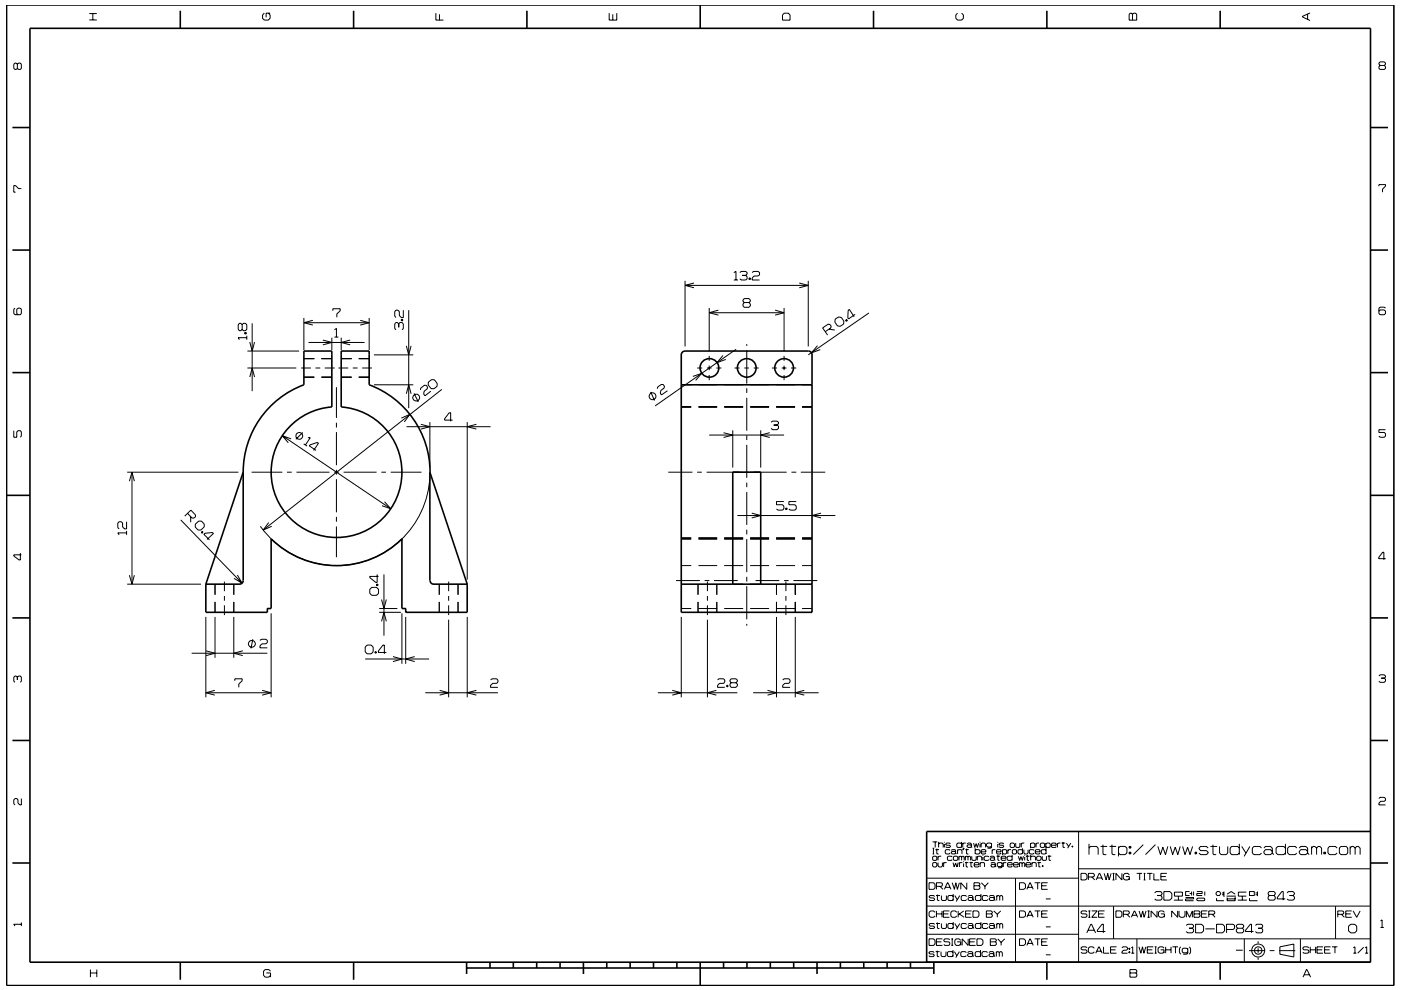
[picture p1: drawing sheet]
<svg xmlns="http://www.w3.org/2000/svg" width="297mm" height="210mm" viewBox="0 0 297 210" stroke-linecap="round" stroke-linejoin="round" font-family="sans-serif">
<g fill="none" stroke="#000" stroke-width=".21">
<path d="M3.7 13.6l-.3-.2h-.2l-.3 .2v.9l.3 .2 .5-.2M3.7 13.6l.2-.2h.4l.2 .2v.9l-.2 .2h-.4l-.2-.2M3.7 13.6v.9M18.9 4.2h1.6M18.9 2.9h1.6M19.7 2.9v1.3M56 2.8l-.3 .4v.7l.3 .4h.9l.4-.4v-.7l-.4-.4M57.3 2.8h-.9v.9M92.4 2.8v1.5h1.6M93.2 3v1.3M129.2 2.8v1.5h1.6v-1.5M129.9 3v1.3"/>
<path d="M166.3 2.8h.8l.4 .4v1.1h-1.6v-1.1zM203 2.8l-.4 .4v.7l.4 .4h.9l.4-.4v-.7l-.4-.4M239.6 2.8h.3l.2 .2 .3-.2h.3l.3 .2v1.3h-1.6v-1.3zM240.1 3v1.3M277.2 3v1.1M277.7 2.7l-1.6 .8v.1l1.6 .8M292.6 13.9l-.2-.3v-.2l.2-.3h.9l.2 .3v.2l-.2 .3M292.6 13.9l-.2 .2v.4l.2 .2h.9l.2-.2v-.4l-.2-.2M292.6 13.9h.9M292.4 39.5v-.3h1.3v.3l-.6 .6v.7M4.5 40h-.6l-.6-.6h-.4v1.4h.4M145.2 59.6v13.9"/>
<path d="M155.6 57.8l.4-.2v1.8M155.6 59.4h.9M156.8 57.8l.3-.2h1l.3 .2v.3l-.3 .3M157.4 58.4h.7M158.1 58.4l.3 .3v.4l-.3 .3h-1l-.3-.3M158.8 59h.3v.3h-.3zM158.9 59v.3M159.5 57.8l.3-.2h.9l.3 .2v.5l-.3 .2h-.8l-.4 .5v.4h1.5M171.4 59.6v13.9M3.2 65.4l-.3 .2v.9l.3 .3h1.1l.2-.3v-.9l-.2-.2h-.5l-.2 .2v.9l.2 .3M51.3 68.9l.3-.3h.4l.3 .3v.9l-.3 .3h-.4l-.3-.3M51.3 68.9l-.2-.3h-.3l-.3 .3v.9l.3 .3h.3l.2-.3"/>
<path d="M51.3 68.9v.9M51.9 70.5h.3v.3h-.3zM51.9 70.7h.3M52.3 71.6h-1.8l.3 .4M52.3 71.2v.8M52.5 74.5h10.9M52.5 78.1h10.3M53 72.6l.5 1.9 .5-1.9M53 80l.5-1.9 .5 1.9M53.5 68.6v14.4M63.8 78.1h2.1M64.4 67.4v6.9"/>
<path d="M64.4 68.4h13.9M64.4 76.1h2.2M65.4 72.6h11.9M66.3 67.9l-1.9 .5 1.9 .6M66.9 78.1h1M68.2 76.1h2.2M68.4 72.1l2 .5-2 .5M68.9 78.1h2.1M70.4 71.6v2.7M70.6 65.9v-.4h1.5v.4l-.7 .7v.7M70.9 69.9l.4-.2v1.8M70.9 71.5h.8"/>
<path d="M71.8 78.1h2M72.3 76.1h2.2M72.3 71.6v2.7M74.2 72.1l-1.9 .5 1.9 .5M74.8 78.1h1M76.1 76.1h2.2M76.4 67.9l1.9 .5-1.9 .6M76.8 78.1h2.1M78.3 67.4v6.9M79.3 75.3h8.3M84.5 68.7l-.3-.3h-.3l-.2 .3v1l.2 .3M84.5 68.7l.3-.3h.5l.2 .3v1l-.2 .3"/>
<path d="M84.5 68.7v.7M85.1 67.7h.3v.3h-.3zM85.1 67.9h.3M85.5 65.8v1.5h-.4l-.4-.4v-.8l-.3-.3h-.5l-.2 .3v1l.2 .2M86.1 73.4l.6 1.9 .5-1.9M86.7 65.8v20.8M145.2 60.5h26.2M146.9 79.8l1.9-.6-1.3 1.5M147.2 60l-2 .5 2 .5M147.8 78.1h1.1M149.9 78.1h1M150.4 65.3v9.2"/>
<path d="M150.4 66.3h15.8M150.4 75.5v1M150.4 77.6v.9M150.4 79.5v1.1M151.9 78.1h1M152.3 65.8l-1.9 .5 1.9 .5M153.3 75.4l-1.3 1.5 1.9-.7M155.7 78.1h1.1M156.1 74.1l-17.2 12M157.8 64.2l-.3-.3v-.3l.3-.3h1l.3 .3v.3l-.3 .3M157.8 64.2l-.3 .3v.4l.3 .3h1l.3-.3v-.4l-.3-.3M157.8 64.2h1"/>
<path d="M157.8 78.1h1M158.3 73v.4M158.3 74.3v7.1M159.8 78.1h1.1M163.7 78.1h1M164.3 65.8l1.9 .5-1.9 .5M165.7 78.1h1M166.2 65.3v9.2M166.2 75.5v1M166.2 77.6v.9M166.2 79.5v1.1M167.7 78.1h1.1"/>
<path d="M169.5 60l1.9 .5-1.9 .5M173.3 73.3l-1.3 1.5 1.9-.6M175 70.4l1.1-.8 .1-.4-.2-.4-.4-.1-1.2 .9 1.1 1.5M175.8 69.8l1.2 .2M177.1 67.7l.7-.5 .6 .1 .5 .9v.5l-.8 .5-.6-.1-.5-.8zM179.3 67.9l.2-.1 .2 .2-.3 .2zM179.4 67.9l.1 .2M181.3 66.7l-1.4 .9-.2-.2 .1-1.6 .3-.1 1 1.5M184.2 66.4l-12.8 8.9M293.7 65.4l-.2-.3h-.9l-.2 .3v1.1l.2 .3h.9l.2-.3v-.5l-.2-.3h-.9l-.2 .3M2.9 91.3v1.4h.7v-1.1l.2-.3h.5l.2 .3v.9l-.2 .2M59.9 92.4l22.9 15.5"/>
<path d="M61.7 93.1l-1.8-.7 1.2 1.5M62.8 92.8h.1M64.2 91.7l-1.5 1.5M64.4 94.1l.7 .5M64.4 80h2.2M65.3 92.8h.5l-1 1.6M66.5 95.5l1-1.5-.2-.2-1.6 .6-.1 .2 1.4 .9M68.2 80h2.2M71.3 82.1v6.5M71.3 89.7v1M71.3 91.6v7.1M71.3 99.6v1.1"/>
<path d="M72.3 80h2.2M76.1 80h2.2M79.3 81.6h8.3M85.1 88.7l1.8-.8-1.2 1.6M86.1 83.5l.6-1.9 .5 1.9M86.2 90.5h17.8M87.8 83.4l.9 1.9M89.2 82.7v-.4l.8-.6h.4l.2 .4v.4l-.7 .5-.1 .6 .3 .3 1.3-.9M89.2 90l1.9 .5-1.9 .5M90.8 81l.7-.5 .6 .1 .6 .8v.6l-.7 .5-.6-.1-.6-.8zM91.1 89.5v9.7M93.7 82.6l-37.9 29.8"/>
<path d="M96 89.1h-1.7v-.3l.9-1.3h.3v1.9M99.1 89.5v33.4M101 90l-1.9 .5 1.9 .5M138 83.1l.8 1.9M139.4 82.5v-.4l.8-.6 .4 .1 .3 .4-.1 .3-.7 .5-.1 .6 .2 .4 1.3-.9M144.4 81.6h2.2M144.4 86.3h2.2M148.1 81.6h4M148.1 86.3h4M150.4 92.3h15.8M153.4 91.8l2 .5-2 .5M153.5 81.6h4.1"/>
<path d="M153.5 86.3h4.1M155.4 91.3v7.9M158.3 82.3v1.1M158.3 84.4v7M158.3 92.4v.9M158.3 94.4v6.9M159 81.6h4.1M159 86.3h4.1M161.3 91.3v7.9M163.2 91.8l-1.9 .5 1.9 .5M163.5 89.6l.3-.3h1l.3 .3v.3l-.3 .3M164 90.2h.8"/>
<path d="M164.5 81.6h4.1M164.5 86.3h4.1M164.8 90.2l.3 .2v.4l-.3 .3h-1l-.3-.3M170 81.6h2.2M170 86.3h2.2M293.7 91.1h-1.3v.6h1.1l.2 .3v.5l-.2 .2h-.9l-.2-.2M4.3 117.3v1.5h-.2l-1.2-.9v-.2h1.6M26.8 113h-1.8l.3 .4M26.8 110.7v1.5h-.4l-.4-.4v-.9l-.3-.2h-.4l-.3 .2v1l.3 .3M26.8 112.6v.8M27 100.2h23.5M27.4 102.1l.6-1.9 .5 1.9"/>
<path d="M28 100.2v23.7M38.3 110.3l13 13.4M39.8 108.9l.9 1h.4l.3-.3v-.4l-.9-1-1.3 1.3M40.4 109.6v1.2M41.4 111.2l.7-.7h.6l.6 .7v.6l-.7 .6h-.6l-.6-.6zM42.7 112.9l.2-.2 .1 .2-.2 .2zM43 112.8l-.2 .2M43.9 114.4l1.4-1.2-.3-.3-1.6 .2-.2 .2 1.2 1.2M53.3 100.2h6.6M57 110.8l-1.2 1.6 1.8-.8M60.8 100.2h1M62.9 100.2h6.9"/>
<path d="M70.9 100.2h.9M71.3 101.6v7.1M71.3 109.6v1.1M71.3 111.7v6.5M72.9 100.2h6.9M80.9 100.2h.9M81.5 106.4l1.3 1.5-1.8-.6M82.8 100.2h6.6M91.1 101.1a19.8 19.8 0 0 1-14.2 18.1 19.8 19.8 0 0 1-21.7-7.6M141.7 100.2h5.1M144.4 114.3h2.2M144.4 120h2.2"/>
<path d="M144.4 114h2.2M147.8 100.2h1M148.1 114.3h4M148.1 120h4M148.1 114h4M149.8 100.2h7.8M153.5 114.3h4.1M153.5 120h4.1M153.5 114h4.1M156.3 109.3h20.8M157.8 100.2h1M158.3 102.4v.9"/>
<path d="M158.3 104.3v7M158.3 112.3v1.1M158.3 114.3v7.1M159 100.2h7.8M159 114.3h4.1M159 120h4.1M159 114h4.1M159.4 108.8l1.9 .5-1.9 .6M164.5 114.3h4.1M164.5 120h4.1M164.5 114h4.1M166.2 106.4h-1.6v.7h1.3l.3 .3v.5l-.3 .3h-1l-.3-.3"/>
<path d="M166.6 107.8h.3v.3h-.3zM166.7 107.8v.3M167.8 100.2h1M168.8 106.4h-1.5v.7h1.2l.3 .3v.5l-.3 .3h-.9l-.3-.3M169.8 100.2h5.2M170 114.3h2.2M170 120h2.2M170 114h2.2M174.1 108.8l-1.9 .5 1.9 .5M293.8 118.5h-1.5v-.3l.9-1.1h.2v1.6M27 123.9h15.6M27.4 122l.6 1.9 .5-1.9"/>
<path d="M40.6 138.5h16.1M43.6 130.8v17.1M43.7 138l1.9 .6-1.9 .5M45.6 123.9v2.2M45.6 127.7v2.2M45.6 130.8v8.7M47.6 123.4v2M47.6 126.4v1M47.6 128.4v2.1M49.6 123.9v2.2M49.6 127.7v2.2M49.6 130.8v8.7"/>
<path d="M50.3 122l1 1.7-1.7-1M51.5 138l-1.9 .5 1.9 .6M53.6 135.6l-.4 1.9M55.1 135.8l.3-.2h1l.3 .2v.5l-.3 .3h-.9l-.4 .4v.4h1.6M57.5 130.1v17.8M77.4 139.8h13.6M77.8 136.8h.9l.4 .4v1.1l-.4 .4h-.9l-.4-.4v-1.1zM78.4 125l.4-.4h1l.5 .4v.8l-.5 .5h-1l-.4-.5zM79.5 138.3h.3v.2h-.3zM79.7 138.3v.2M79.8 123.9h.3v.3h-.3zM79.8 124h.3"/>
<path d="M80 121.8v1.7h-.3l-1.3-1v-.2h1.9M80.4 129.9h4.6M80.4 129.1h3.8M80.9 131.8l.5-1.9 .5 1.9M80.9 127.2l.5 1.9 .5-1.9M81.4 121.8v13M81.9 138.4h-1.7v-.3l1-1.3h.3v1.9M83.3 139.3l1.9 .5-1.9 .5M85.2 130.1v10.7M86 130.8v10M87.9 139.3l-1.9 .5 1.9 .5M93.1 123.9v2.2"/>
<path d="M93.1 127.7v2.2M95.1 123.4v2M95.1 126.4v1M95.1 128.4v2.1M95.1 131.4v16.5M97.1 123.9v2.2M97.1 127.7v2.2M99.1 130.8v17.1M143.3 123.1h5.1M144.4 129.1h2.2M144.4 130.8v17.1M148 123.9v2.2"/>
<path d="M148 127.7v2.2M148.1 129.1h4M149.4 123.1h1M150 123.4v2M150 126.4v1M150 128.4v2.1M150 131.4v16.5M151.4 123.1h5M152 123.9v2.2M152 127.7v2.2M153.5 129.1h4.1M155.4 123.9h2.2"/>
<path d="M158.3 122.3v1.1M158.3 124.3v7.1M158.3 132.3v.4M159 129.1h4.1M159 123.9h2.3M160.2 123.1h5M164.5 129.1h4.1M164.6 123.9v2.2M164.6 127.7v2.2M164.6 130.8v17.1M166.2 123.1h1M166.6 123.4v2"/>
<path d="M166.6 126.4v1M166.6 128.4v2.1M168.2 123.1h5.1M168.6 123.9v2.2M168.6 127.7v2.2M168.6 130.8v17.1M170 129.1h2.2M3.7 143.6l-.3-.2h-.2l-.3 .2v.9l.3 .2M3.7 143.6l.2-.2h.4l.2 .2v.9l-.2 .2M3.7 143.6v.6M43.6 146.9h13.9M45.6 146.4l-2 .5 2 .5"/>
<path d="M49.8 144.4v-.4h1.5v.4l-.7 .7v.7M55.6 146.4l1.9 .5-1.9 .5M90.2 146.9h15.4M93.2 146.4l1.9 .5-1.9 .5M101 146.4l-1.9 .5 1.9 .5M104 144.2l.3-.2h1l.3 .2v.4l-.3 .3h-.8l-.5 .5v.4h1.6M139.5 146.9h16.8M142.5 146.4l1.9 .5-1.9 .5M151.9 146.4l-1.9 .5 1.9 .5M152.1 144.2l.3-.2h1l.3 .2v.4l-.3 .3h-.8l-.5 .5v.4h1.6M154.1 145.4h.2v.3h-.2zM154.2 145.4v.3"/>
<path d="M155 144.8l-.2-.3v-.3l.2-.2h1l.3 .2v.3l-.3 .3M155 144.8l-.2 .3v.4l.2 .3h1l.3-.3v-.4l-.3-.3M155 144.8h1M159.7 146.9h13.9M162.7 146.4l1.9 .5-1.9 .5M165.9 144.2l.3-.2h1.1l.2 .2v.4l-.2 .3h-.9l-.5 .5v.4h1.6M170.5 146.4l-1.9 .5 1.9 .5M292.4 143.4l.2-.3h.9l.2 .3v.2l-.2 .2M292.9 143.8h.6M293.5 143.8l.2 .3v.4l-.2 .2h-.9l-.2-.2M4.5 169.4v1.3h-.3l-.4-.4v-.7l-.2-.2h-.4l-.3 .2v.9l.3 .2M197.7 178.6h1"/>
<path d="M197.7 179.9h.4M197.9 179.9v1.2M198.3 178.6v1.1M198.6 180v1.1h.4M199 179l.2-.2h.6l.2 .2v.7M199 178.6v1.1M200.2 178.6v.1M200.2 179v.7M201.5 179l-.2-.2h-.6l-.2 .3 .2 .2h.6l.2 .3-.2 .1h-.6l-.2-.1M203.9 179l-.2-.2h-.7l-.1 .2v.6l.1 .1h.7l.2-.1M203.9 178.6v1.1M204.1 178.8v.9"/>
<path d="M204.2 179.9h.2l-.2 .4zM204.3 179.9l-.1 .4M204.8 178.8h-.5l-.2 .2M204.9 180v1.1h.4M205 179l.2-.2h.6l.2 .2v.6M206 179.4l-.2-.2h-.6l-.2 .2 .2 .3h.6l.2-.1M206 179.6l.1 .1M206.4 178.8l.3 .9 .3-.8 .2 .8 .3-.9M206.8 179.9v1.2M207.8 178.6v.1M207.8 179v.7M208 179l.2-.2h.5l.3 .2v.7"/>
<path d="M208 178.8v.9M210.2 179l-.2-.2h-.6l-.2 .2v.4l.2 .3h.6l.2-.3M210.2 178.8v.9l-.2 .2h-.6M211.5 178.6v.1M211.5 179v.7M212.8 179l-.2-.2h-.6l-.2 .3 .2 .2h.6l.2 .3-.2 .1h-.6l-.2-.1M214.3 178.8h.6l.2 .2v.6l-.2 .1h-.6l-.1-.1v-.6zM215.3 178.8v.8l.2 .1h.6l.1-.1v-.8M216.5 178.8v.9M216.8 179.9v1.2M217.2 178.8h-.5l-.2 .2M218.5 179l.2-.2h.5l.2 .2v.6l-.2 .1h-.5l-.2-.1"/>
<path d="M218.5 178.8v1.1M219.7 178.8v.9M220.3 178.8h-.5l-.1 .2M220.6 179l.2-.2h.5l.2 .2v.6l-.2 .1h-.5l-.2-.1zM221.7 179l.3-.2h.5l.2 .2v.6l-.2 .1h-.5l-.3-.1M221.7 178.8v1.1M221.8 179.9v1.2M222.9 179.3h1l-.1-.5h-.7l-.2 .2v.6l.2 .1h.7l.1-.1M224.2 178.8v.9M224.8 178.8h-.4l-.2 .2M225.1 178.8h.7M225.4 178.6v1.1h.4"/>
<path d="M226.1 178.8l.5 .8M227 178.8l-.6 1.1M227.3 179.4h.2v.3h-.2zM227.4 179.4v.3M228.7 176.4v27.7M230.9 179.9l.3-.4h1.3l.3 .4v1.4M230.9 179v2.3M233.3 179.5h1.4M233.8 179.2v1.9l.2 .2h.6M235.2 179.5h1.4M235.8 179.2v1.9l.2 .2h.5M237.1 179.9l.4-.4h1l.4 .4v1l-.4 .4h-1l-.4-.4"/>
<path d="M237.1 179.5v2.1M239.4 179.5h.4v.4h-.4zM239.6 179.5v.4M242.4 179.2l-2.1 2.1M245 179.2l-2.1 2.1M245.5 179.5l.5 1.8 .5-1.6 .6 1.6 .5-1.8M248.1 179.5l.5 1.8 .6-1.6 .5 1.6 .5-1.8M250.7 179.5l.5 1.8 .6-1.6 .5 1.6 .6-1.8M256.2 179.9l-.4-.4h-1.2l-.4 .4 .4 .5h1.2l.4 .5-.4 .4h-1.2l-.4-.4M256.6 179.5h1.5M257.2 179.2v1.9l.1 .2h.6M258.6 179.5v1.4l.3 .4h1.1l.3-.4v-1.4"/>
<path d="M262.8 179.9l-.4-.4h-1.2l-.4 .4v1l.4 .4h1.2l.4-.4M262.8 179v2.3M263.3 179.5l.9 1.4M265 179.5l-1.2 2.1M267.5 179.9l-.4-.4h-1.2l-.4 .4v1l.4 .4h1.2l.4-.4M268 179.9l.3-.4h1.1l.3 .4v1M272.5 179.9l-.3-.4h-1.3l-.3 .4v1l.3 .4h1.3l.3-.4M272.5 179v2.3M274.9 179.9l-.3-.4h-1.2l-.4 .4v1l.4 .4h1.2l.3-.4M275.5 179.9l.3-.4h1.1l.3 .4v1M278.1 179.9l.3-.4h.4l.3 .4M278.1 179.5v1.8"/>
<path d="M279.1 179.9l.4-.4h.3l.4 .4v1.4M279.1 179.9v1.4M283.5 179.9l-.4-.4h-1.2l-.3 .4v1l.3 .4h1.2l.4-.4M284.3 179.5h1.1l.3 .4v1l-.3 .4h-1.1l-.3-.4v-1zM286.3 179.9l.3-.4h.3l.4 .4M286.3 179.5v1.8M287.3 179.9l.4-.4h.3l.4 .4v1.4M287.3 179.9v1.4M292.4 169.4l.2-.3h.9l.2 .3v.3l-.2 .3h-.8l-.3 .3v.4h1.3M4.5 195.7v.7M4.5 196h-1.6l.3 .4M196.5 198.2h32.2"/>
<path d="M196.5 192.2h94.1M196.6 186.3h32.1M197 199.1h.9l.3 .4v.7l-.3 .3h-.9zM197 187.2h.9l.3 .4v.7l-.3 .3h-.9zM197.7 181.1h.4M197.7 181.8l.2-.2h.6l.1 .2v.5l-.1 .2h-.6l-.2-.2zM197.7 183.1l.2-.1h.6l.1 .1v.6l-.1 .2h-.6l-.2-.2zM198.2 190.2l-.2-.3h-.8l-.2 .3 .2 .3h.8l.2 .3-.2 .2h-.8l-.2-.2M198.2 196.1l-.2-.2h-.8l-.2 .2 .2 .3h.8l.2 .2-.2 .3h-.8l-.2-.2M198.2 193.5l-.2-.3h-.7l-.3 .3v.8l.3 .3h.7l.2-.3M198.3 180.2h.8M198.5 189.9h.8"/>
<path d="M198.5 195.9h.8M198.5 188h1.1l.2-.2v-.4l-.2-.2h-1.1v1.4M198.5 199.8h1.1M198.5 193.2v1.4M198.5 193.8h1.2M198.7 189.7v1.2l.5 .1M198.7 195.7v1.1l.5 .1M198.9 183v.7l.2 .2h.5l.2-.2v-.7M198.9 181.6v.9M199.3 188l.6 .6M199.6 181.6h-.5l-.2 .2M199.6 189.9v.9l.2 .2h.6l.3-.2v-.9"/>
<path d="M199.6 195.9v.8l.2 .2h.6l.3-.2v-.8M199.7 193.2v1.4M199.8 199.1h-1.3v1.4h1.3M200 193.8h1.1M200.1 183v.9M200.2 188.6l.7-1.4h.1l.6 1.4M200.4 188.2h1M200.7 183h-.5l-.1 .1M201.3 193.2h-1.3v1.4h1.3M201.4 199.3l-.2-.2h-.9l-.2 .5 .2 .2h.9l.2 .2v.3l-.2 .2h-.9l-.2-.2M201.4 180.4l-.1-.2h-.7l-.2 .2v.5l.2 .2h.7l.1-.2M201.7 180.4l.2-.2h.5l.2 .2v.5"/>
<path d="M201.7 199.1h.4M201.9 199.1v1.4M201.9 187.2l.5 1.4 .2-1.4 .4 1.4 .4-1.4M201.9 181.8l-.2-.2h-.7l-.1 .2v.5l.1 .2h.7l.2-.2M202.1 183l.2 .9 .3-.9 .3 .9 .3-.9M202.1 190.2l-.2-.3h-.7l-.2 .3v.6l.2 .2h.7l.2-.2M202.1 196.1l-.2-.2h-.7l-.2 .2v.6l.2 .2h.7l.2-.2M202.1 189.6v1.4M202.1 195.6v1.3M202.1 181.8l.2-.2h.6l.2 .2v.5l-.2 .2h-.6l-.2-.2zM202.4 189.9l.5 .9M202.4 195.9l.5 .8"/>
<path d="M202.6 180.8l-.2-.2h-.5l-.2 .2 .2 .3h.5l.2-.2M202.6 180.9l.2 .2M202.9 193.5l-.3-.3h-.7l-.3 .3v.8l.3 .3h.7l.3-.3M202.9 199.8h.8v.7M203 180.4l.2-.2h.6l.2 .2v.7M203 180.2v.9M203.2 193.2v1.4M203.3 181.8l.2-.2 .4 .2M203.3 181.6v.9M203.4 193.8l1 .8M203.4 183v.9M203.5 189.9l-.8 1.3"/>
<path d="M203.5 195.9l-.8 1.2M203.7 199.5l-.3-.4h-.7l-.3 .4v.7l.3 .3h.7l.3-.3M203.9 181.8v.7M203.9 181.8l.1-.2 .4 .2v.7M204 183h-.4l-.2 .1M204.3 182.7v.2M204.3 183.1v.8M204.3 193.2l-1.1 .8M204.6 183h.7M204.7 180.2h.7M204.7 181.6v.9M204.7 181.8l.1-.2 .4 .2"/>
<path d="M204.7 193.8h1.1M204.8 182.8v1l.4 .1M204.9 190.2l-.2-.3h-.7l-.2 .3v.6l.2 .2h.7l.2-.2M204.9 196.1l-.2-.2h-.7l-.2 .2v.6l.2 .2h.7l.2-.2M205 187.2v1.4l-1.3-1.4v1.4M205.2 190.2l.2-.3h.7l.2 .3v.6M205.2 196.1l.2-.2h.7l.2 .2v.6M205.2 181.8v.7M205.2 181.8l.2-.2 .4 .2v.7M205.3 199.1v1.4l-1.3-1.4v1.4M205.6 183h.7M205.6 199.8h1"/>
<path d="M205.9 182.8v1l.3 .1M206 193.2h-1.3v1.4h1.3M206 181.6v.7l.2 .2h.6l.2-.2v-.7M206.3 193.2h1l.3 .3v.8l-.3 .3h-1zM206.3 190.6l-.2-.2h-.7l-.2 .2 .2 .4h.7l.2-.2M206.3 196.5l-.2-.2h-.7l-.2 .2 .2 .4h.7l.2-.2M206.3 190.8l.2 .2M206.3 196.7l.2 .2M206.5 187.2h1.1l.2 .2-.2 .5 .2 .2v.3l-.2 .2h-1.1zM206.5 187.9h1.1M206.5 183.4h1.1l-.2-.4h-.7l-.2 .1v.6l.2 .2h.7l.2-.2M206.8 180.4l.1-.2h.7l.2 .2v.5l-.2 .2h-.7l-.1-.2"/>
<path d="M206.8 199.1h-1.2v1.4h1.2M207.1 199.1h1l.3 .4v.7l-.3 .3h-1zM207.2 181.8l.2-.2h.5l.2 .2v.7M207.2 181.6v.9M207.8 183.1l.2-.1h.6l.1 .1v.8M207.8 183v.9M208 190.2l-.2-.3h-.8l-.2 .3v.6l.2 .2h.8l.2-.2M208 196.1l-.2-.2h-.8l-.2 .2v.6l.2 .2h.8l.2-.2M208 189.6v1.4M208 195.6v1.3M208 180.7h1v-.3l-.2-.2h-.6l-.2 .2v.5l.2 .2h.6l.2-.2M208.1 187.2l.7 .8"/>
<path d="M208.4 181.3v.2M208.4 181.8v.7M208.8 188v.6M209.1 193.2h1.1l.2 .2-.2 .4 .2 .2v.3l-.2 .3h-1.1zM209.1 193.8h1.1M209.5 190.2l-.3-.3h-.7l-.2 .3v.6l.2 .2h.7l.3-.2M209.5 196.1l-.3-.2h-.7l-.2 .2v.6l.2 .2h.7l.3-.2M209.5 187.2l-.7 .8M209.7 181.8l-.2-.2h-.7l-.1 .2v.5l.1 .2h.7l.2-.2M209.7 190.2l.3-.3h.6l.2 .3v.6M209.7 196.1l.3-.2h.6l.2 .2v.6M209.9 181.8l.2-.2h.5l.3 .2v.5"/>
<path d="M210 199.1h1l.2 .2-.2 .5 .2 .2v.3l-.2 .2h-1zM210 199.8h1M210.1 183.1l.2-.1h.5l.2 .1v.6M210.4 180.2v.9M210.7 193.2l.8 .7M210.8 190.6l-.2-.2h-.6l-.3 .2v.2l.3 .2h.6l.2-.2M210.8 196.5l-.2-.2h-.6l-.3 .2v.2l.3 .2h.6l.2-.2M210.8 190.8l.2 .2M210.8 196.7l.2 .2M210.9 182.2l-.3-.3h-.5l-.2 .3 .2 .3h.5l.3-.2M210.9 182.3l.1 .2M211 183.5l-.2-.2h-.5l-.2 .2 .2 .4h.5l.2-.2"/>
<path d="M211 183.7l.2 .2M211 180.2h-.4l-.2 .2M211.3 181.6h.7M211.3 180.7h1l-.2-.5h-.6l-.2 .2v.5l.2 .2h.6l.2-.2M211.3 190.2l.2-.3 .5 .3M211.3 189.9v1.1M211.3 195.9v1M211.3 196.1l.2-.2 .5 .2M211.5 193.9v.7M211.5 199.1l.8 .8M211.6 181.4v1l.3 .1M212 190.2l.2-.3 .4 .3v.8"/>
<path d="M212 190.2v.8M212 196.1v.8M212 196.1l.2-.2 .4 .2v.8M212.2 193.2l-.7 .7M212.3 182h1v-.2l-.2-.2h-.6l-.2 .2v.5l.2 .2h.6l.2-.2M212.3 199.9v.6M212.5 183.1l-.2-.1h-.7l-.2 .1v.5l.2 .2h.7l.2-.2M212.5 183v.9l-.2 .2h-.7M212.6 180.4l.1-.2h.6l.1 .2v.5l-.1 .2h-.6l-.1-.2M212.6 180.2v1.1M212.7 183v.9M213 199.1l-.7 .8"/>
<path d="M213.4 183h-.5l-.2 .1M213.6 183.4h1l-.1-.4h-.7l-.2 .1v.6l.2 .2h.7l.1-.2M213.7 180.2v.9M214.4 180.2h-.5l-.2 .2M214.6 181.8l-.2-.2h-.7l-.2 .2v.5l.2 .2h.7l.2-.2M214.6 181.3v1.2M214.6 180.4l.2-.2h.5l.2 .2v.5l-.2 .2h-.5l-.2-.2zM214.9 183.4h1l-.2-.4h-.6l-.2 .1v.6l.2 .2h.6l.2-.2M215.3 186.3v17.8M215.9 181.6l.3 .9 .2-.8 .3 .8 .3-.9M216.2 183v.9M216.2 183.1l.2-.1 .3 .1"/>
<path d="M216.2 199.1h.9l.3 .4v.7l-.3 .3h-.9zM216.2 187.2h.9l.3 .4v.7l-.3 .3h-.9zM216.2 193.2h.9l.3 .3v.8l-.3 .3h-.9zM216.7 183.1l.2-.1 .4 .1v.8M216.7 183.1v.8M216.8 180.4l-.2-.2h-.6l-.2 .2v.5l.2 .2h.6l.2-.2M217.1 180.2v.7l.2 .2h.5l.2-.2v-.7M217.3 181.3v.2M217.3 181.8v.7M217.5 183.4h1l-.1-.4h-.7l-.2 .1v.6l.2 .2h.7l.1-.2M217.5 181.6h.8M217.7 194.6l.7-1.4 .7 1.4"/>
<path d="M217.7 188.6l.7-1.4 .7 1.4M217.8 181.4v1l.4 .1M217.9 194.1h1M217.9 188.2h1M218.5 181.8l.2-.2h.6l.2 .2v.7M218.5 181.3v1.2M218.8 183.1l.2-.1h.5l.2 .1v.8M218.8 183v.9M219.2 180.4l-.1-.2h-.7l-.2 .2v.5l.2 .2h.7l.1-.2M219.4 199.1h1.2M219.4 193.2h1.2M219.4 187.2h1.2"/>
<path d="M219.5 180.7h1l-.2-.5h-.6l-.2 .2v.5l.2 .2h.6l.2-.2M219.8 181.8l.2-.2h.5l.2 .2v.5l-.2 .2h-.5l-.2-.2zM220 183h.7M220 187.2v1.4M220 193.2v1.4M220 199.1v1.4M220.3 182.8v1l.3 .1M220.8 199.8h1.1M220.8 193.8h1.1M220.8 187.9h1.1M221 183.6h.1v.2h-.1zM221 181.6v.7l.1 .2h.6l.2-.2v-.7"/>
<path d="M221.1 183.6v.2M221.7 196.6h1.1M221.7 190.7h1.1M221.8 180.4l-.2-.2h-.6l-.2 .2v.5l.2 .2h.6l.2-.2M222.1 199.1h-1.3v1.4h1.3M222.1 187.2h-1.3v1.4h1.3M222.1 193.2h-1.3v1.4h1.3M222.1 181.6h.8M222.4 181.4v1l.4 .1M228.7 199.1h61.9M228.7 184.3h61.9M229.2 185.2h.9l.4 .4v.7l-.4 .3h-.9z"/>
<path d="M230.4 197.9l.9-1.9h.1l.9 1.9M230.5 193.4l-.2-.2h-.9l-.2 .2 .2 .4h.9l.2 .2v.3l-.2 .3h-.9l-.2-.3M230.7 197.3h1.3M230.8 186h1l.2-.2v-.3l-.2-.3h-1v1.4M230.8 193.2h.4M230.8 194.6h.4M231 193.2v1.4M231.5 186l.6 .6M231.5 193.2h1.1l-1.1 1.4h1.1M232.4 186.6l.6-1.4h.2l.6 1.4M232.6 186.2h1M232.9 193.8h1.1"/>
<path d="M234.1 185.2l.4 1.4 .4-1.4 .3 1.4 .4-1.4M234.2 193.2h-1.3v1.4h1.3M234.4 197.6h-1.7v-.3l.9-1.3h.3v1.9M235.9 185.2h.4M235.9 186.6h.4M236.1 185.2v1.4M236.1 192.2v6.9M236.6 193.2h1l.3 .3v.8l-.3 .3h-1zM237.9 185.2v1.4l-1.3-1.4v1.4M238.2 193.9h1l.2-.2v-.3l-.2-.2h-1v1.4M238.7 185.9h.7v.7M238.9 193.9l.7 .7"/>
<path d="M239.4 180.8h.4v.3h-.4zM239.4 185.6l-.3-.4h-.6l-.3 .4v.7l.3 .3h.6l.3-.3M239.6 180.8v.3M239.9 194.6l.6-1.4 .7 1.4M240.1 194.1h.9M241 185.2h1.1M241 199.1v5M241.5 193.2l.4 1.4 .4-1.4 .3 1.4 .4-1.4M241.6 185.2v1.4M242.5 185.2h.4M242.5 186.6h.4M242.7 185.2v1.4"/>
<path d="M243.2 185.2h1.1M243.3 193.2h.5M243.3 194.6h.5M243.5 193.2v1.4M243.8 185.2v1.4M244.6 185.2v1.4h1.2M244.8 189.4l.3-.3h1l.3 .3v.2l-.3 .3M245.3 193.2v1.4l-1.2-1.4v1.4M245.4 189.9h.7M246.1 189.9l.3 .3v.5l-.3 .2h-1l-.3-.2M246.1 193.8h.8v.8M246.1 185.9h1.1"/>
<path d="M246.8 189.1h1.2l.5 .4v1l-.5 .4h-1.2zM246.9 193.5l-.4-.3h-.6l-.3 .3v.8l.3 .3h.6l.4-.3M247.4 185.2h-1.3v1.4h1.3M248.9 190.9h1.9M249 189.2h1.7v.9h-1.7zM249.7 193.2v1.4l-1.3-1.4v1.4M249.8 190.1v.8M250 193.2v1.1l.3 .3h.6l.3-.3v-1.1M251.4 190.4h1.7v.3h-1.7v.3h1.7M251.5 196.3l.3-.3h1l.3 .3v.3l-.3 .3M251.5 194.6v-1.4l.7 1.4 .6-1.4v1.4M252.1 196.9h.7"/>
<path d="M252.2 189.1h-.8v.8h.8M252.2 189.5h.4M252.6 189.1v.8M252.8 196.9l.3 .2v.5l-.3 .3h-1l-.3-.3M253.1 189.1v.8M253.1 193.2h1.1l.2 .2-.2 .4 .2 .3v.2l-.2 .3h-1.1zM253.1 193.8h1.1M253.4 180.8h.3v.3h-.3zM253.5 196h1.3l.4 .5v.9l-.4 .5h-1.3zM253.5 180.8v.3M253.7 189.1h1.2v.4h-1.2v.4h1.2M253.7 190.7l.2-.2h1.4l.1 .4-.1 .1h-1.4z"/>
<path d="M254.7 193.8h1.1M255.4 189.1v.8M255.6 197h2M256 193.2h-1.3v1.4h1.3M256.3 193.9h1l.3-.2v-.3l-.3-.2h-1v1.4M257 193.9l.6 .7M257.9 196h1.3l.4 .5v.9l-.4 .5h-1.3zM257.9 190.5v.5h1.6M258.1 189.1h.4l.3 .3v.2l-.3 .3h-.4l-.3-.3zM259.1 189.4h.4M259.1 189.8h.4M259.5 189.1v1.1"/>
<path d="M260.1 197.1h1.4l.2-.2v-.6l-.2-.3h-1.4v1.9M260.1 190.1h1.9M260.2 190.7h1.7M260.2 190.4v.6h1.7v-.6M260.2 189.6l.8-.5 .9 .5M262.4 196.9l-.3-.3v-.3l.3-.3h1l.3 .3v.3l-.3 .3M262.4 196.9l-.3 .2v.5l.3 .3h1l.3-.3v-.5l-.3-.2M262.4 196.9h1M262.4 190.9h2M263.4 190.1v.8M263.8 199.1v5M264.2 189.2h-1.6v.9h1.6"/>
<path d="M264.9 189.1h1v.8h-1zM264.9 190.5v.5h1.7M265.8 197.6h-1.7v-.3l1-1.3h.2v1.9M266.2 196.3l.2-.3h1.1l.2 .3v.3l-.2 .3M266.2 189.4h.4M266.2 189.8h.4M266.6 189.1v1M266.7 196.9h.8M266.7 199.6v.5M267.5 196.9l.2 .2v.5l-.2 .3h-1.1l-.2-.3M269.1 189.9h1M269.1 189.9l-.2-.3 .2-.5h1l.3 .3v.2l-.3 .3"/>
<path d="M269.1 189.9l-.2 .3v.5l.2 .2h1l.3-.2v-.5l-.3-.3M269.7 180.6l-.3-.4h-1.1l-.3 .4v.3l.3 .4h1.1l.3-.4M269.7 180.9l.4 .4M272.5 190.7h-1.7v-.3l1-1.3h.3v1.8M272.9 189.4l.3-.3h.9l.3 .3v.2l-.3 .3M273.4 189.9h.7M274.1 189.9l.3 .3v.5l-.3 .2h-.9l-.3-.2M275.7 199.1v5M277.2 180.6l-.3-.4h-1.1l-.3 .4v.3l.3 .4h1.1l.3-.4M277.2 180.9l.4 .4M280.7 180.8h.3v.3h-.3zM280.9 180.8v.3"/>
<path d="M283.2 192.2v6.9M283.6 193.9h1.1l.2-.2v-.3l-.2-.2h-1.1v1.4M284.4 193.9l.6 .7M285.3 193.8h1.1M285.9 196.5l.5-.5h.8l.5 .5v.9l-.5 .5h-.8l-.5-.5zM286.6 193.2h-1.3v1.4h1.3M286.9 193.2l.8 1.4 .7-1.4M292.7 195.4l.3-.3v1.6M292.7 196.7h.7M19.2 206.4h1.3M19.2 205.7v1.6M20.5 205.7v1.6"/>
<path d="M56.5 206.4h.9v.9M57.4 206l-.4-.4h-.8l-.3 .4v.9l.3 .4h.8l.4-.4M198.1 202l-.2-.2h-.8l-.2 .2 .2 .3h.8l.2 .3-.2 .3h-.8l-.2-.2M198.4 201.8h.8M198.7 201.6v1.2l.4 .1M199.5 201.8v.9l.2 .2h.7l.2-.2v-.9M201.7 200.5h.4M202.1 202l-.3-.2h-.7l-.2 .2v.7l.2 .2h.7l.3-.2M202.1 201.5v1.4M202.3 201.8l.6 .9M203.4 201.8l-.8 1.3M204.9 202l-.3-.2h-.7l-.2 .2v.7l.2 .2h.7l.3-.2"/>
<path d="M205.1 202.1l.3-.3h.6l.2 .3v.6M206.2 202.5l-.2-.2h-.6l-.3 .2v.2l.3 .2h.6l.2-.2M206.2 202.7l.3 .2M207.9 202.1l-.2-.3h-.7l-.2 .3v.6l.2 .2h.7l.2-.2M207.9 201.5v1.4M209.4 202.1l-.2-.3h-.8l-.2 .3v.6l.2 .2h.8l.2-.2M209.7 202.1l.2-.3h.6l.2 .3v.6M210.7 202.5l-.2-.2h-.6l-.2 .2 .2 .4h.6l.2-.2M210.7 202.7l.2 .2M211.2 201.8v1.1M211.2 202.1l.2-.3 .5 .3M211.9 202.1l.2-.3 .4 .3v.8"/>
<path d="M211.9 202.1v.8M217.7 200.5l.7-1.4 .7 1.4M217.9 200.1h1M221.7 202.5h1.1M230.5 201l-.2-.2h-.9l-.2 .4 .2 .3h.9l.2 .2v.3l-.2 .2h-.9l-.2-.2M232 201.1l-.3-.3h-.6l-.3 .3v.8l.3 .3h.6l.3-.3M232.3 202.2l.7-1.4 .7 1.4M232.5 201.8h1M234 200.8v1.4h1.2M235.5 201.5h1M236.7 200.8h-1.2v1.4h1.2M237.9 201l.2-.2h.7l.3 .2v.3l-.3 .2h-.6l-.3 .4v.3h1.2"/>
<path d="M239.3 201.1h.3v.2h-.3zM239.3 201.9h.3v.2h-.3zM239.4 201.1v.2M239.4 201.9v.2M239.6 205.6h1.2l.2 .3-.2 .5 .2 .2v.4l-.2 .3h-1.2zM239.6 206.4h1.2M239.9 202.2h.6M239.9 201l.3-.2v1.4M241.5 200.8l.4 1.4 .3-1.4 .3 1.4 .4-1.4M243.2 201.5h1.1M244.5 200.8h-1.3v1.4h1.3M244.8 200.8h.4"/>
<path d="M244.8 202.2h.4M245 200.8v1.4M246.1 201.5h.7v.7M246.8 201.1l-.3-.3h-.6l-.4 .3v.8l.4 .3h.6l.3-.3M247.1 201.5h1.2M247.1 200.8v1.4M248.3 200.8v1.4M248.6 200.8h1.2M249.2 200.8v1.4M250.4 200.8a1.09 1.09 0 0 0 0 1.6M251.8 201.3l-.2-.2h-.7l-.2 .2v.6l.2 .2h.7l.2-.2M251.8 201.1v1.1l-.2 .2h-.7"/>
<path d="M252.1 200.8a1.1 1.1 0 0 1 0 1.6M262 201.5h1.5M264.8 201.6h3.4M266.7 201.1v1M266.7 203.1v.5M269.2 201.6h1M271.2 201.6h3.4M274.3 203l-2.9-.6v-1.6l2.9-.6v2.8M276.3 207.3l.7-1.6h.1l.8 1.6M276.5 206.8h1.1M277.5 201l-.2-.2h-.9l-.2 .4 .2 .3h.9l.2 .2v.3l-.2 .2h-.9l-.2-.2M277.8 201.5h1.1"/>
<path d="M277.8 200.8v1.4M278.9 200.8v1.4M279.2 201.5h1.1M280.5 200.8h-1.3v1.4h1.3M280.8 201.5h1.1M282.1 200.8h-1.3v1.4h1.3M282.4 200.8h1.1M283 200.8v1.4M286.9 202.2h.7M286.9 201l.4-.2v1.4M289.1 200.9l-1.2 1.3M289.4 202.2h.7"/>
<path d="M289.4 201l.4-.2v1.4"/>
<circle cx="63.5" cy="92.5" r=".72"/>
<circle cx="88.3" cy="84.3" r=".73"/>
<circle cx="138.4" cy="84.1" r=".73"/>
<circle cx="53.4" cy="136.6" r=".74"/>
<circle cx="266.8" cy="201.6" r="1.38"/>
<circle cx="266.8" cy="201.6" r=".79"/>
</g>
<g fill="none" stroke="#000" stroke-width=".34">
<path d="M1.4 1.1h294.1v207.9h-294.1zM6.4 6h284.2v198.1h-284.3zM38.2 2.3v3.7M75 2.3v3.7M111.7 2.3v3.7M148.5 1.1v4.9M185.2 2.3v3.7M222 2.3v3.7M258.7 2.3v3.7M2.6 27h3.7M290.6 27h3.7M2.6 53h3.7"/>
<path d="M290.6 53h3.7M2.6 79h3.7M171.4 74.5h-26.2a.8 .8 0 0 0-.8 .8v54.6h27.8v-54.6a.77 .77 0 0 0-.8-.8M290.6 79h3.7M144.4 81.6h27.8M1.4 105.1h4.9M51.6 100.2l-8 23.7M51.6 100.2v22.9a.77 .77 0 0 1-.8 .8h-7.2M51.6 100.2a19.8 19.8 0 0 1 12.8-18.6v-7.1h6v11.8a13.9 13.9 0 0 0-10.9 21.1 13.9 13.9 0 0 0 23.7 0 13.9 13.9 0 0 0-10.9-21.1v-11.8h6v7.1a19.8 19.8 0 0 1 12.9 18.6l7.9 23.7M91.1 100.2v22.9M290.6 105.1h4.9M2.6 131.1h3.7"/>
<path d="M43.6 123.9v6h13.1v-.8h.8v-14.8a19.8 19.8 0 0 0 27.7 0v14.8h.8v.8h13.1v-6M91.2 123.1a.76 .76 0 0 0 .7 .8h7.2M144.4 123.9h27.8M155.4 123.9v-23.7h5.9v23.7M290.6 131.1h3.7M2.6 157.1h3.7M290.6 157.1h3.7M290.6 176.4h-94.1v27.7M2.6 183h3.7M290.6 183h3.7M38.2 204.1v3.7M75 204.1v3.7"/>
<path d="M98.9 205.3h99.1M98.9 204.1v2.5M103.9 204.1v1.2M108.8 204.1v1.2M113.8 204.1v1.2M118.7 204.1v1.2M123.7 204.1v2.5M128.6 204.1v1.2M133.6 204.1v1.2M138.6 204.1v1.2M143.5 204.1v1.2M148.5 204.1v4.9"/>
<path d="M153.4 204.1v1.2M158.4 204.1v1.2M163.3 204.1v1.2M168.3 204.1v1.2M173.2 204.1v2.5M178.2 204.1v1.2M183.1 204.1v1.2M188.1 204.1v1.2M193 204.1v1.2M198 204.1v2.5M222 204.1v3.7M258.7 204.1v3.7"/>
<circle cx="150.4" cy="78" r="1.98"/>
<circle cx="158.3" cy="78" r="1.98"/>
<circle cx="166.2" cy="78" r="1.98"/>
</g>
</svg>
